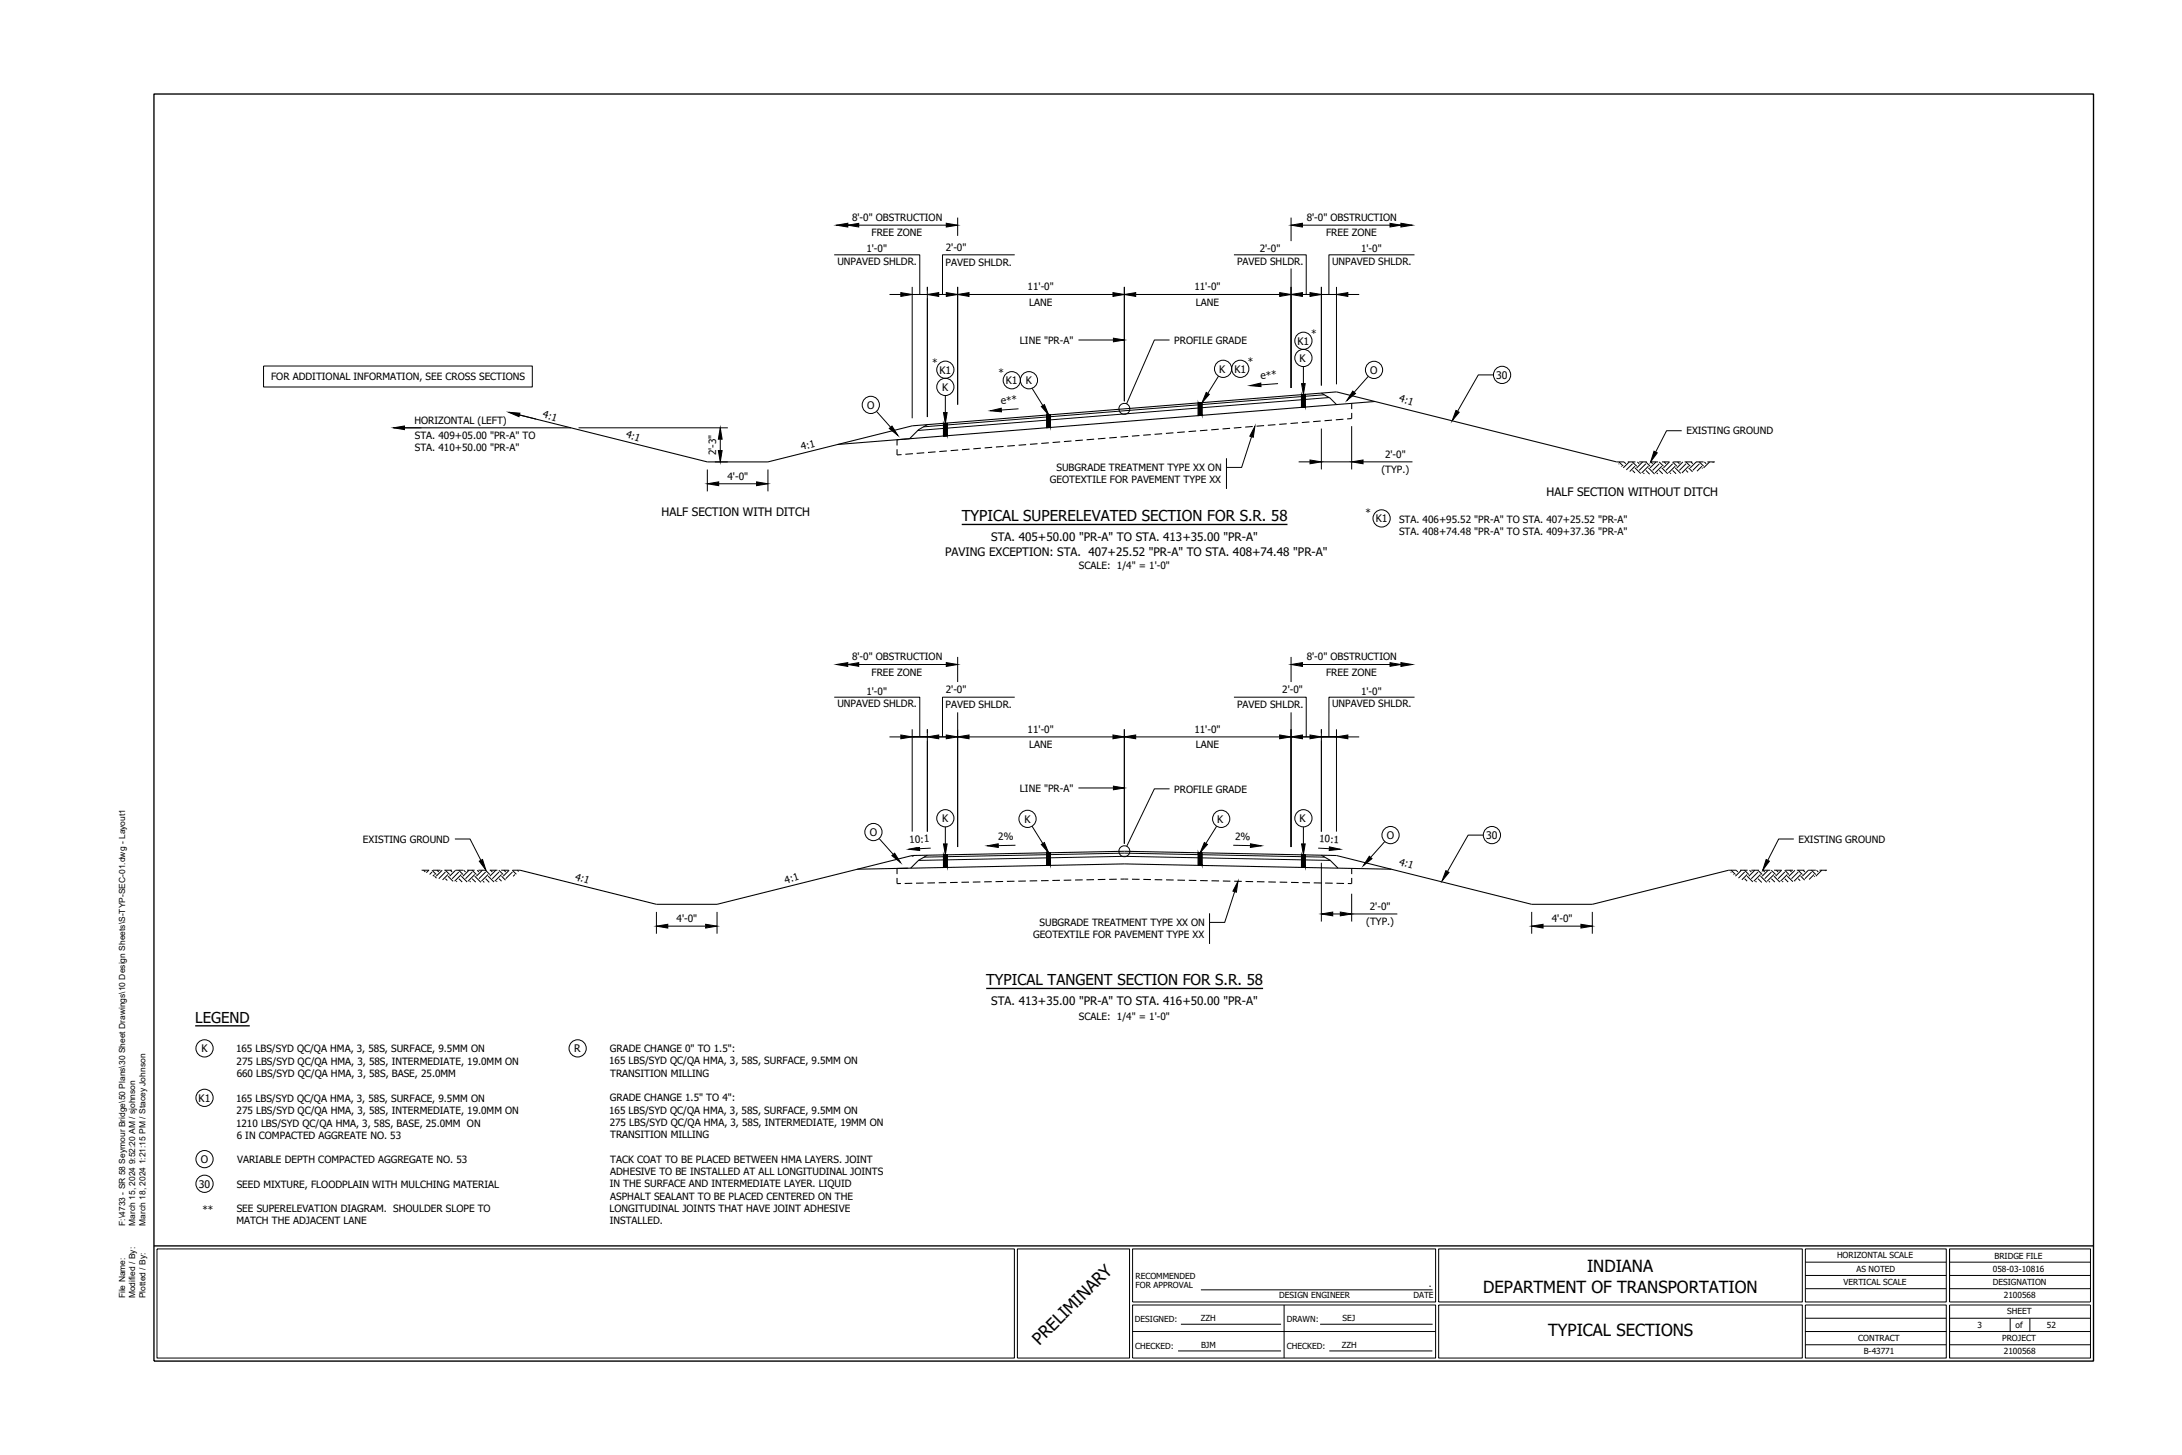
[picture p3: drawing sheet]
<svg xmlns="http://www.w3.org/2000/svg" width="914mm" height="610mm" viewBox="0 0 914 610" stroke-linecap="round" stroke-linejoin="round" font-family="sans-serif">
<defs><g id="words">
<text font-size="7.1" x="435.6" y="563.9" transform="rotate(-45 435.6 563.9)">PRELIMINARY</text>
<g font-size="7">
<text x="665.1" y="533">INDIANA</text>
<text x="621.6" y="541.6">DEPARTMENT OF TRANSPORTATION</text>
<text x="648.8" y="559.6">TYPICAL SECTIONS</text>
</g>
<g font-size="6.3">
<text x="403" y="218.4">TYPICAL SUPERELEVATED SECTION FOR S.R. 58</text>
<text x="413.3" y="412.8">TYPICAL TANGENT SECTION FOR S.R. 58</text>
<text x="81.8" y="428.5">LEGEND</text>
</g>
<text font-size="5.9" x="598.8" y="539.2">.</text>
<g font-size="4.9">
<text x="648.1" y="207.7">HALF SECTION WITHOUT DITCH</text>
<text x="277.2" y="216.1">HALF SECTION WITH DITCH</text>
<text x="415.4" y="226.5">STA. 405+50.00 &quot;PR-A&quot; TO STA. 413+35.00 &quot;PR-A&quot;</text>
<text x="396" y="232.7">PAVING EXCEPTION: STA. 407+25.52 &quot;PR-A&quot; TO STA. 408+74.48 &quot;PR-A&quot;</text>
<text x="415.4" y="420.9">STA. 413+35.00 &quot;PR-A&quot; TO STA. 416+50.00 &quot;PR-A&quot;</text>
</g>
<g font-size="4.4">
<text x="543.7" y="144.4">K1</text>
<text x="544.6" y="151.6">K</text>
<text x="393.7" y="156.5">K1</text>
<text x="421.5" y="160.9">K1</text>
<text x="429.9" y="160.9">K</text>
<text x="510.9" y="156.1">K</text>
<text x="517.3" y="156.1">K1</text>
<text x="574.3" y="156.6">O</text>
<text x="627" y="158.7">30</text>
<text x="394.8" y="163.7">K</text>
<text x="363.4" y="171.2">O</text>
<text x="576.5" y="218.8">K1</text>
<text x="394.8" y="344.4">K</text>
<text x="429.3" y="344.7">K</text>
<text x="510.1" y="344.7">K</text>
<text x="544.6" y="344.4">K</text>
<text x="364.5" y="350.2">O</text>
<text x="581.2" y="351.5">O</text>
<text x="622.8" y="351.5">30</text>
<text x="84.4" y="440.8">K</text>
<text x="240.7" y="440.8">R</text>
<text x="83.2" y="461.6">K1</text>
<text x="84.2" y="487.2">O</text>
<text x="83.3" y="497.6">30</text>
</g>
<g font-size="4.2">
<text x="357.1" y="92.6">8'-0&quot; OBSTRUCTION</text>
<text x="547.6" y="92.6">8'-0&quot; OBSTRUCTION</text>
<text x="365.2" y="99">FREE ZONE</text>
<text x="555.7" y="99">FREE ZONE</text>
<text x="363.1" y="105.7">1'-0&quot;</text>
<text x="396.3" y="105.1">2'-0&quot;</text>
<text x="527.9" y="105.7">2'-0&quot;</text>
<text x="570.4" y="105.7">1'-0&quot;</text>
<text x="350.9" y="110.8">UNPAVED SHLDR.</text>
<text x="396.3" y="111.4">PAVED SHLDR.</text>
<text x="518.4" y="110.8">PAVED SHLDR.</text>
<text x="558.2" y="110.8">UNPAVED SHLDR.</text>
<text x="430.7" y="121.7">11'-0&quot;</text>
<text x="500.5" y="121.7">11'-0&quot;</text>
<text x="431.3" y="128">LANE</text>
<text x="501.1" y="128">LANE</text>
<text x="427.4" y="144">LINE &quot;PR-A&quot;</text>
<text x="549.4" y="141">*</text>
<text x="492.1" y="144">PROFILE GRADE</text>
<text x="390.6" y="153.1">*</text>
<text x="523" y="152.8">*</text>
<text x="113.6" y="159.2">FOR ADDITIONAL INFORMATION, SEE CROSS SECTIONS</text>
<text x="418.5" y="157.5">*</text>
<text x="528.4" y="158.8" transform="rotate(-4 528.4 158.8)">e**</text>
<text x="586.1" y="168" transform="rotate(18 586.1 168)">4:1</text>
<text x="419.6" y="169.4" transform="rotate(-4 419.6 169.4)">e**</text>
<text x="173.7" y="177.5">HORIZONTAL (LEFT)</text>
<text x="227.2" y="174.8" transform="rotate(17 227.2 174.8)">4:1</text>
<text x="173.8" y="184">STA. 409+05.00 &quot;PR-A&quot; TO</text>
<text x="262.1" y="183.2" transform="rotate(18 262.1 183.2)">4:1</text>
<text x="706.7" y="182">EXISTING GROUND</text>
<text x="173.8" y="189.1">STA. 410+50.00 &quot;PR-A&quot;</text>
<text x="300.1" y="190.7" transform="rotate(-90 300.1 190.7)">2'-3&quot;</text>
<text x="336" y="188.6" transform="rotate(-14 336 188.6)">4:1</text>
<text x="580.4" y="191.8">2'-0&quot;</text>
<text x="442.7" y="197.4">SUBGRADE TREATMENT TYPE XX ON</text>
<text x="304.9" y="201">4'-0&quot;</text>
<text x="440" y="202.5">GEOTEXTILE FOR PAVEMENT TYPE XX</text>
<text x="578.9" y="198.2">(TYP.)</text>
<text x="572.2" y="216.2">*</text>
<text x="586.3" y="219.1">STA. 406+95.52 &quot;PR-A&quot; TO STA. 407+25.52 &quot;PR-A&quot;</text>
<text x="586.3" y="224.2">STA. 408+74.48 &quot;PR-A&quot; TO STA. 409+37.36 &quot;PR-A&quot;</text>
<text x="452.2" y="238.6">SCALE: 1/4&quot; = 1'-0&quot;</text>
<text x="357.1" y="276.7">8'-0&quot; OBSTRUCTION</text>
<text x="547.6" y="276.7">8'-0&quot; OBSTRUCTION</text>
<text x="365.2" y="283.1">FREE ZONE</text>
<text x="555.7" y="283.1">FREE ZONE</text>
<text x="363.1" y="291">1'-0&quot;</text>
<text x="396.3" y="290.4">2'-0&quot;</text>
<text x="537.4" y="290.4">2'-0&quot;</text>
<text x="570.4" y="291">1'-0&quot;</text>
<text x="350.9" y="296.2">UNPAVED SHLDR.</text>
<text x="396.3" y="296.8">PAVED SHLDR.</text>
<text x="518.4" y="296.8">PAVED SHLDR.</text>
<text x="558.2" y="296.2">UNPAVED SHLDR.</text>
<text x="430.7" y="307">11'-0&quot;</text>
<text x="500.5" y="307">11'-0&quot;</text>
<text x="431.3" y="313.4">LANE</text>
<text x="501.1" y="313.4">LANE</text>
<text x="427.4" y="331.7">LINE &quot;PR-A&quot;</text>
<text x="492.1" y="332">PROFILE GRADE</text>
<text x="152.1" y="353.1">EXISTING GROUND</text>
<text x="381.2" y="353.2" transform="rotate(-3 381.2 353.2)">10:1</text>
<text x="418.3" y="351.9" transform="rotate(-1 418.3 351.9)">2%</text>
<text x="517.6" y="351.8" transform="rotate(1 517.6 351.8)">2%</text>
<text x="552.8" y="352.8" transform="rotate(3 552.8 352.8)">10:1</text>
<text x="753.7" y="353.1">EXISTING GROUND</text>
<text x="586.1" y="362.2" transform="rotate(18 586.1 362.2)">4:1</text>
<text x="240.7" y="368.6" transform="rotate(18 240.7 368.6)">4:1</text>
<text x="329.3" y="370.4" transform="rotate(-18 329.3 370.4)">4:1</text>
<text x="574.1" y="381.2">2'-0&quot;</text>
<text x="283.5" y="386.4">4'-0&quot;</text>
<text x="435.7" y="388">SUBGRADE TREATMENT TYPE XX ON</text>
<text x="572.6" y="387.6">(TYP.)</text>
<text x="650.3" y="386.4">4'-0&quot;</text>
<text x="432.9" y="393.1">GEOTEXTILE FOR PAVEMENT TYPE XX</text>
<text x="452.2" y="427.3">SCALE: 1/4&quot; = 1'-0&quot;</text>
<text x="98.9" y="440.8">165 LBS/SYD QC/QA HMA, 3, 58S, SURFACE, 9.5MM ON</text>
<text x="255.6" y="440.8">GRADE CHANGE 0&quot; TO 1.5&quot;:</text>
<text x="99.1" y="446">275 LBS/SYD QC/QA HMA, 3, 58S, INTERMEDIATE, 19.0MM ON</text>
<text x="255.3" y="446">165 LBS/SYD QC/QA HMA, 3, 58S, SURFACE, 9.5MM ON</text>
<text x="99.2" y="451.3">660 LBS/SYD QC/QA HMA, 3, 58S, BASE, 25.0MM</text>
<text x="255.7" y="451.1">TRANSITION MILLING</text>
<text x="98.9" y="461.6">165 LBS/SYD QC/QA HMA, 3, 58S, SURFACE, 9.5MM ON</text>
<text x="255.6" y="461.3">GRADE CHANGE 1.5&quot; TO 4&quot;:</text>
<text x="99.1" y="466.8">275 LBS/SYD QC/QA HMA, 3, 58S, INTERMEDIATE, 19.0MM ON</text>
<text x="255.3" y="466.6">165 LBS/SYD QC/QA HMA, 3, 58S, SURFACE, 9.5MM ON</text>
<text x="98.9" y="472">1210 LBS/SYD QC/QA HMA, 3, 58S, BASE, 25.0MM ON</text>
<text x="255.5" y="471.8">275 LBS/SYD QC/QA HMA, 3, 58S, INTERMEDIATE, 19MM ON</text>
<text x="99.2" y="477.1">6 IN COMPACTED AGGREATE NO. 53</text>
<text x="255.7" y="476.9">TRANSITION MILLING</text>
<text x="99.4" y="487.4">VARIABLE DEPTH COMPACTED AGGREGATE NO. 53</text>
<text x="255.7" y="487.1">TACK COAT TO BE PLACED BETWEEN HMA LAYERS. JOINT</text>
<text x="99.2" y="497.6">SEED MIXTURE, FLOODPLAIN WITH MULCHING MATERIAL</text>
<text x="255.5" y="497.4">IN THE SURFACE AND INTERMEDIATE LAYER. LIQUID</text>
<text x="255.7" y="492.3">ADHESIVE TO BE INSTALLED AT ALL LONGITUDINAL JOINTS</text>
<text x="255.7" y="502.6">ASPHALT SEALANT TO BE PLACED CENTERED ON THE</text>
<text x="84.9" y="508">**</text>
<text x="99.2" y="507.8">SEE SUPERELEVATION DIAGRAM. SHOULDER SLOPE TO</text>
<text x="255.4" y="507.7">LONGITUDINAL JOINTS THAT HAVE JOINT ADHESIVE</text>
<text x="99.1" y="513">MATCH THE ADJACENT LANE</text>
<text x="255.5" y="512.8">INSTALLED.</text>
</g>
<g font-size="3.5">
<text x="52.4" y="513.5" transform="rotate(-90 52.4 513.5)">F:\4733 - SR 58 Seymour Bridge\50 Plans\30 Sheet Drawings\10 Design Sheets\S-TYP-SEC-01.dwg - Layout1</text>
<text x="56.7" y="513.5" transform="rotate(-90 56.7 513.5)">March 15, 2024 9:52:20 AM / sjohnson</text>
<text x="61" y="513.5" transform="rotate(-90 61 513.5)">March 18, 2024 1:21:15 PM / Stacey Johnson</text>
<text x="769.8" y="527.2">HORIZONTAL SCALE</text>
<text x="835.8" y="527.3">BRIDGE FILE</text>
<text x="777.9" y="532.8">AS NOTED</text>
<text x="835.2" y="532.8">058-03-10816</text>
<text x="475.9" y="535.8">RECOMMENDED</text>
<text x="475.9" y="539.7">FOR APPROVAL</text>
<text x="772.6" y="538.3">VERTICAL SCALE</text>
<text x="835.2" y="538.4">DESIGNATION</text>
<text x="52.4" y="544" transform="rotate(-90 52.4 544)">File Name:</text>
<text x="56.7" y="544" transform="rotate(-90 56.7 544)">Modified / By:</text>
<text x="61" y="544" transform="rotate(-90 61 544)">Plotted / By:</text>
<text x="536.1" y="544">DESIGN ENGINEER</text>
<text x="592.3" y="544">DATE</text>
<text x="839.7" y="544">2100568</text>
<text x="841.1" y="550.7">SHEET</text>
<text x="475.6" y="554">DESIGNED:</text>
<text x="503.2" y="553.6">ZZH</text>
<text x="539.2" y="554.1">DRAWN:</text>
<text x="562.6" y="553.6">SEJ</text>
<text x="828.8" y="556.3">3</text>
<text x="844.7" y="556.3">of</text>
<text x="857.8" y="556.2">52</text>
<text x="778.7" y="561.8">CONTRACT</text>
<text x="839" y="561.8">PROJECT</text>
<text x="475.8" y="565.2">CHECKED:</text>
<text x="503.3" y="564.7">BJM</text>
<text x="539.3" y="565.2">CHECKED:</text>
<text x="562.3" y="564.7">ZZH</text>
<text x="781" y="567.4">B-43771</text>
<text x="839.7" y="567.5">2100568</text>
</g>
</g></defs>
<!-- layer: ROAD-LITE-PR -->
<path d="M554.9 165.4l-167.9 13.4M557 166.6l-172.4 13.8M555.2 359.1l-84-1.7-84 1.7M557.5 360.5l-86.3-1.7-86.3 1.7" fill="none" stroke="#000" stroke-width=".42"/>
<!-- layer: ROAD-DASHED-PR -->
<g fill="none" stroke="#000" stroke-width=".44">
<path d="M510.7 179.8l-3.1 .3M515.5 179.5l-3.2 .2M520.2 179.1l-3.1 .2M525 178.7l-3.2 .2M529.7 178.3l-3.1 .3M534.5 177.9l-3.2 .3M539.2 177.5l-3.1 .3M544 177.2l-3.2 .2M548.7 176.8l-3.2 .2M553.5 176.4l-3.2 .3M558.2 176l-3.1 .3M563 175.6l-3.2 .3"/>
<path d="M566.4 169v2.4M566.4 173v2.4l-1.9 .1M375.9 184.2v2.4M375.9 188.2v2.4l1.9-.1M382.6 190.1l-3.2 .2M387.3 189.7l-3.2 .2M392 189.3l-3.1 .3M396.8 188.9l-3.2 .3M401.6 188.6l-3.2 .2M406.3 188.2l-3.2 .2M411 187.8l-3.1 .2M415.8 187.4l-3.2 .3"/>
<path d="M420.5 187l-3.1 .3M425.3 186.7l-3.2 .2M430 186.3l-3.1 .2M434.8 185.9l-3.2 .3M439.5 185.5l-3.1 .3M444.3 185.1l-3.2 .3M449 184.8l-3.1 .2M453.8 184.4l-3.2 .2M458.5 184l-3.1 .3M463.3 183.6l-3.2 .3M468 183.2l-3.2 .3M472.8 182.9l-3.2 .2"/>
<path d="M477.5 182.5l-3.2 .2M482.3 182.1l-3.2 .3M487 181.7l-3.2 .3M491.7 181.3l-3.1 .3M496.5 181l-3.2 .2M501.2 180.6l-3.1 .2M506 180.2l-3.2 .3M375.9 363.9v2.3M375.9 367.8v2.4h1.6M382.3 370.1h-3.2M387.1 370h-3.2M391.8 369.9l-3.2 .1"/>
<path d="M396.6 369.8h-3.2M401.3 369.7l-3.2 .1M406.1 369.6l-3.2 .1M410.8 369.5l-3.1 .1M415.6 369.4l-3.2 .1M420.4 369.3l-3.2 .1M425.1 369.2l-3.1 .1M429.9 369.1l-3.2 .1M434.7 369l-3.2 .1M439.4 368.9l-3.2 .1M444.2 368.8l-3.2 .1M448.9 368.7l-3.1 .1"/>
<path d="M453.7 368.6l-3.2 .1M458.5 368.6h-3.2M463.2 368.4l-3.1 .1M468 368.4h-3.2M469.6 368.3h3.2M474.4 368.4h3.1M479.1 368.4l3.2 .1M483.9 368.6h3.2M488.7 368.6l3.1 .1M493.4 368.7l3.2 .1M498.2 368.8l3.2 .1M502.9 368.9l3.2 .1"/>
<path d="M507.7 369l3.2 .1M512.5 369.1l3.1 .1M517.2 369.2l3.2 .1M522 369.3l3.1 .1M526.7 369.4l3.2 .1M531.5 369.5l3.2 .1M536.3 369.6l3.1 .1M541 369.7l3.2 .1M545.8 369.8h3.2M550.5 369.9l3.2 .1M555.3 370h3.2M560.1 370.1h3.1"/>
<path d="M566.4 363.9v2.3M566.4 367.8v2.4h-1.6"/>
</g>
<!-- layer: TEXT-L180 -->
<path d="M403 219.7h136.5M413.3 414.1h116M81.8 429.8h22.9" fill="none" stroke="#000" stroke-width=".57"/>
<!-- layer: ROAD-PR -->
<path d="M388.6 177.9l-3.6 2.1-3.8 3.8-30.2 2.4M553.7 164.7l3.7 2.1 2.7 2.7M560.1 164.2l-177.8 14.2M576.2 168.2l-200.3 16M382.3 358.4l88.9-1.7 88.9 1.7M388.6 358.3l-3.6 2.1-3.4 3.3M553.7 358.3l3.7 2.1 3.3 3.3M375.9 363.9l95.3-1.9 111.9 2.2M380.6 363.7l-21.3 .5" fill="none" stroke="#000" stroke-width=".44"/>
<!-- layer: ROAD-HMA-PR -->
<g fill="#000" stroke="#000" stroke-width=".42">
<path d="M395.4 177.5h1.6v5.1zM395.4 177.5l1.6-.1zM438.6 173.9h1.6v5.2zM438.6 173.9l1.6-.1zM502.1 168.8h1.6v5.2zM502.1 168.8l1.6-.1zM545.4 165.4h1.6v5.2zM545.4 165.4l1.6-.2zM395.4 358.2h1.6v5.2zM395.4 358.2l1.6-.1zM438.6 357.3h1.6v5.3zM438.6 357.3h1.6z"/>
<path d="M502.1 357.3h1.6zM502.1 357.3h1.6v5.3zM545.4 358.1l1.6 .1zM545.4 358.2h1.6v5.2z"/>
<path d="M395.4 177.5v5.1h1.6zM395.4 182.6h1.6z"/>
<path d="M438.6 173.9v5.2h1.6zM438.6 179.1h1.6z"/>
<path d="M502.1 168.8v5.2h1.6zM502.1 174h1.6z"/>
<path d="M545.4 165.4v5.2h1.6zM545.4 170.6h1.6z"/>
<path d="M395.4 358.2v5.2h1.6zM395.4 363.4h1.6z"/>
<path d="M438.6 357.3v5.3h1.6zM438.6 362.6h1.6z"/>
<path d="M502.1 357.3v5.3h1.6zM502.1 362.6h1.6z"/>
<path d="M545.4 358.2v5.2h1.6zM545.4 363.4l1.6 .1z"/>
</g>
<path d="M440.2 179.1v-5.3l-1.6 .1v5.3M503.7 174v-5.3l-1.6 .1v5.3M547 170.6v-5.4l-1.6 .2v5.3M397 182.6v-5.2l-1.6 .1v5.2M395.4 358.2l1.6-.1v5.3l-1.6 .1zM545.4 358.1l1.6 .1v5.3l-1.6-.1zM440.2 362.6v-5.3h-1.6v5.3M502.1 362.6v-5.3h1.6v5.3" fill="none" stroke="#000" stroke-width=".42"/>
<!-- layer: TEXT-ANNO -->
<g fill="none" stroke="#000" stroke-width=".42">
<path d="M355.3 94.3h41.3M401.3 91.2v7.6M541 91.2v9.8M545.8 94.3h41.3M349.6 106.8h35.8v16.6M425.2 106.8h-30.2v16.6M517.1 106.8h30.3v16.6M541 112.5v50M592.8 106.8h-35.9v16.6M372.7 123.4h4.8M382.3 120.2v55M388.6 123.4h-6.3h6.3"/>
<path d="M388.6 120.2v54.5M390.2 123.4h7.9M401.3 120.2v49.3M406.1 123.4h60.3M471.2 120.2v47.9M475.9 123.4h60.4M544.2 123.4h9.5M553.7 120.2v41.3M560.1 123.4h-6.4h6.4M560.1 120.2v40.8M564.8 123.4h4.8M110.4 153.4h112.7v8.7h-112.7z"/>
<path d="M451.9 142.5h14.7M490.1 142.5h-6.3l-11.7 26.7M510.6 157.6l-4.5 7.2M546.2 153.6v7.1M573.4 157.7l-5.9 6.7M625.9 157.1h-6.4l-8.7 15.2M169.5 179.2h7.1M217.7 173.8l6.9 1.8M242.4 179.2h62.6M367.3 172.3l5.9 6.7M396.2 165.7v7.2M426.8 171.3l-7.1 .5"/>
<path d="M432.5 162.7l4.5 7.2M535.6 160.7l-7.2 .5M553.7 179.6v17.1M566.4 178.5v18.2M296.4 196.7v9.2M299.6 193.5h5.4M301.8 184v4.8M321.8 196.7v9.2M514 192v12.9M524.5 183l-4.2 12.8h-6.3M544.2 193.5h4.8M553.7 193.5h12.7"/>
<path d="M571.2 193.5h20.7M704.7 180.5h-6.3l-4.6 8.9M301.2 202.7h15.9M355.3 278.4h41.3M401.3 275.2v10.6M541 275.2v10.6M545.8 278.4h41.3M349.6 292.1h35.8v16.6M401.3 298.5v56.4M425.2 292.1h-30.2v16.6M517.1 292.1h30.3v16.6M541 298.5v56.4"/>
<path d="M592.8 292.1h-35.9v16.6M372.7 308.7h4.8M382.3 305.6v42.8M388.6 308.7h-6.3h6.3M388.6 305.6v42.8M390.2 308.7h7.9M406.1 308.7h60.3M471.2 305.6v47.9M475.9 308.7h60.4M544.2 308.7h8M553.7 308.7h6.4h-6.4M553.7 305.6v42.8"/>
<path d="M560.1 305.6v42.8M564.8 308.7h4.8M451.9 330.1h14.7M490.1 330.5h-6.3l-11.6 24.1M190.6 351.5h6.4l4.5 8.9M368.4 351.3l5.9 6.7M390 355.3l-4.6 .3M396.2 346.4v7.2M425.5 354.1l-7.2 .2M432.5 346.2l4.5 7.2M509.9 346.2l-4.6 7.2M516.8 354.1l7.2 .2"/>
<path d="M546.2 346.4v7.2M552.4 355.3l4.7 .3M580.3 352.6l-5.9 6.6M621.6 349.9h-6.3l-8.7 15.2M751.7 351.5h-6.3l-4.6 8.9M517.4 373.6l-4.2 12.9h-6.3M553.7 361.5v24.6M566.4 374.4v11.7M275.1 382.1v9.1M279.8 388h15.9M300.5 382.1v9.1M506.9 382.6v12.9"/>
<path d="M558.5 382.9h3.2M566.4 382.9h19.2M641.9 382.1v9.1M646.6 388h15.9M667.3 382.1v9.1"/>
<circle cx="396.2" cy="154.9" r="3.6"/>
<circle cx="424" cy="159.3" r="3.6"/>
<circle cx="431.2" cy="159.3" r="3.6"/>
<circle cx="512.6" cy="154.5" r="3.6"/>
<circle cx="519.8" cy="154.5" r="3.6"/>
<circle cx="546.2" cy="142.8" r="3.6"/>
<circle cx="546.2" cy="150" r="3.6"/>
<circle cx="575.8" cy="155" r="3.6"/>
<circle cx="629.5" cy="157.1" r="3.6"/>
<circle cx="364.9" cy="169.6" r="3.6"/>
<circle cx="396.2" cy="162.1" r="3.6"/>
<circle cx="471.2" cy="171.3" r="2.3"/>
<circle cx="579" cy="217.2" r="3.6"/>
<circle cx="366" cy="348.6" r="3.6"/>
<circle cx="396.2" cy="342.8" r="3.6"/>
<circle cx="430.6" cy="343.1" r="3.6"/>
<circle cx="471.2" cy="356.6" r="2.3"/>
<circle cx="511.8" cy="343.1" r="3.6"/>
<circle cx="546.2" cy="342.8" r="3.6"/>
<circle cx="582.7" cy="349.9" r="3.6"/>
<circle cx="625.2" cy="349.9" r="3.6"/>
<circle cx="85.7" cy="439.2" r="3.6"/>
<circle cx="242.1" cy="439.2" r="3.6"/>
<circle cx="85.7" cy="460" r="3.6"/>
<circle cx="85.7" cy="485.6" r="3.6"/>
<circle cx="85.7" cy="496" r="3.6"/>
</g>
<g fill="#000" stroke="#000" stroke-width=".42">
<path d="M350.5 94.3l4.8-.8v1.6zM355.3 94.3l4.6-.7v1.5zM396.6 93.5l4.7 .8-4.7 .8zM541 94.3l4.8-.8v1.6zM582.5 93.6l4.6 .7-4.6 .8zM587.1 93.5l4.7 .8-4.7 .8zM377.5 122.6l4.8 .8-4.8 .8zM388.6 123.4l4.8-.8v1.6zM396.6 122.6l4.7 .8-4.7 .8zM401.3 123.4l4.8-.8v1.6zM466.4 122.6l4.8 .8-4.8 .8zM471.2 123.4l4.7-.8v1.6z"/>
<path d="M536.3 122.6l4.7 .8-4.7 .8zM541 123.4l4.8-.8v1.6zM549 122.6l4.7 .8-4.7 .8zM560.1 123.4l4.7-.8v1.6zM466.6 141.7l4.6 .8-4.6 .7zM213.2 172.7l4.7 .4-.4 1.5zM372.7 179.5l1.1-1 2.5 3.9zM395.4 172.9h1.5l-.7 4.5zM415.1 172.1l4.5-1.1 .1 1.6zM436.4 170.3l1.3-.8 1.7 4.3zM505.5 164.4l1.3 .8-3.1 3.5zM523.8 161.6l4.5-1.1 .1 1.5z"/>
<path d="M545.4 160.7h1.6l-.8 4.6zM566.9 163.9l1.1 .9-3.5 3zM610.2 172l1.3 .7-3 3.6zM164.9 179.2l4.6-.7v1.5zM301 188.8h1.6l-.8 4.7zM301.8 179.2l.8 4.8h-1.6zM525.9 178.6l-.7 4.6-1.5-.5zM549 192.7l4.7 .8-4.7 .8zM566.4 193.5l4.8-.8v1.6zM693.1 189l1.4 .7-2.8 3.8zM296.4 202.7l4.8-.8v1.6zM317.1 201.9l4.7 .8-4.7 .8z"/>
<path d="M350.5 278.4l4.8-.8v1.6zM355.3 278.4l4.6-.8v1.6zM396.6 277.6l4.7 .8-4.7 .8zM541 278.4l4.8-.8v1.6zM582.5 277.6l4.6 .8-4.6 .8zM587.1 277.6l4.7 .8-4.7 .8zM377.5 307.9l4.8 .8-4.8 .8zM388.6 308.7l4.8-.8v1.6zM396.6 307.9l4.7 .8-4.7 .8zM401.3 308.7l4.8-.8v1.6zM466.4 307.9l4.8 .8-4.8 .8zM471.2 308.7l4.7-.8v1.6z"/>
<path d="M536.3 307.9l4.7 .8-4.7 .8zM541 308.7l4.8-.8v1.6zM549 307.9l4.7 .8-4.7 .8zM560.1 308.7l4.7-.8v1.6zM466.6 329.4l4.6 .7-4.6 .8zM373.8 358.5l1.1-1 2.5 3.9zM380.8 355.8l4.5-1 .1 1.5zM395.4 353.6h1.5l-.7 4.5zM413.8 354.4l4.5-.9 .1 1.5zM436.4 353.8l1.3-.8 1.7 4.3zM504.7 353l1.3 .8-3.1 3.5zM524 353.5l4.6 .9-4.6 .6z"/>
<path d="M545.4 353.6h1.6l-.8 4.5zM557.1 354.8l4.5 1-4.6 .5zM573.8 358.7l1.2 1-3.6 3zM200.9 360.8l1.3-.7 1.4 4.4zM518.8 369.3l-.7 4.5-1.4-.4zM605.9 364.8l1.3 .7-2.9 3.6zM740.1 360.1l1.4 .7-2.8 3.7zM275.1 388l4.7-.8v1.6zM295.7 387.2l4.8 .8-4.8 .8zM553.7 382.9l4.8-.8v1.6zM561.7 382.1l4.7 .8-4.7 .8zM641.9 388l4.7-.8v1.6z"/>
<path d="M662.5 387.2l4.8 .8-4.8 .8z"/>
</g>
<!-- layer: TEXT-L120 -->
<path d="M379.9 348.7l.3 6.2 10.8-6.8zM380.2 354.9l10.8-6.8 .3 6.2z" fill="#fff" stroke="#fff" stroke-width=".42"/>
<!-- layer: STRU-HATCH-EX -->
<g fill="none" stroke="#000" stroke-width=".42">
<path d="M678.5 193.5l1.8 1.8M678.5 194.3l-.2 .2M679.6 195.3l-.2 .2M680.6 193.5l.7 .8M682.8 193.5l-2.5 2.5M684.1 193.5l1.8 1.8M684.1 197.1l1.1 1M684.1 194.3l-2.6 2.6M685.2 195.3l-2.2 2.2M685.2 196l2.4 2.4M686.2 193.5l.7 .8M688.4 193.5l-2.5 2.5"/>
<path d="M688.7 198.1l.4 .4M689.7 193.5l1.8 1.8M689.7 197.1l1.6 1.6M689.7 194.3l-2.8 2.8M690.8 196l2.6 2.6M690.8 195.3l-2.8 2.8M691.8 193.5l.8 .8M694 193.5l-2.5 2.5M694.3 198.1l.4 .5M695.3 193.5l1.8 1.8M695.3 194.3l-2.7 2.8M695.3 197.1l1.5 1.4"/>
<path d="M696.4 195.3l-2.8 2.8M696.4 196l2.5 2.5M697.4 193.5l.8 .8M699.6 193.5l-2.5 2.5M699.9 198.1l.4 .4M700.9 193.5l1.8 1.8M701 197.1l1.4 1.4M701 194.3l-2.8 2.8M702 195.3l-2.8 2.8M702 196l2.3 2.4M703 193.5l.8 .8M705.2 193.5l-2.5 2.5"/>
<path d="M705.5 198.1l.1 .1M706.5 193.5l1.8 1.8M706.6 197.1l.8 .8M706.6 194.3l-2.8 2.8M707.6 196l1.7 1.7M707.6 195.3l-2.8 2.8M708.6 193.5l.8 .8M710.8 193.5l-2.5 2.5M712.1 193.5l1.8 1.8M712.2 194.3l-2.8 2.8M713.2 196l.3 .3M713.2 195.3l-2 2.1"/>
<path d="M714.2 193.5l.8 .8M716.4 193.5l-2.5 2.5M717.7 193.5l.4 .3M177.5 364.6l.7 .7M179.7 364.6l-1 1M181 364.6l1.8 1.8M181.1 365.3l-1.1 1.1M182.1 366.4l-.7 .7M182.1 367.1l.8 .8M183.1 364.6l.8 .7M185.3 364.6l-2.5 2.5M186.6 364.6l1.8 1.8"/>
<path d="M186.7 365.3l-2.8 2.9M186.7 368.2l.8 .7M187.7 366.4l-2.2 2.3M187.7 367.1l2.2 2.2M188.7 364.6l.8 .7M190.9 364.6l-2.5 2.5M191.2 369.2l.3 .3M192.2 364.6l1.8 1.8M192.3 365.3l-2.8 2.9M192.3 368.2l1.4 1.3M193.3 366.4l-2.8 2.8M193.3 367.1l2.5 2.4"/>
<path d="M194.3 364.6l.8 .7M196.6 364.6l-2.6 2.5M196.8 369.2l.4 .3M197.8 364.6l1.8 1.8M197.9 368.2l1.4 1.4M197.9 365.3l-2.8 2.9M198.9 367.1l2.6 2.6M198.9 366.4l-2.7 2.8M200 364.6l.7 .7M202.2 364.6l-2.6 2.5M202.5 369.2l.4 .5M203.5 364.6l1.8 1.8"/>
<path d="M203.5 368.2l1.5 1.5M203.5 365.3l-2.8 2.9M204.6 366.4l-2.8 2.8M204.6 367.1l2.4 2.4M205.6 364.6l.7 .7M207.8 364.6l-2.5 2.5M208.1 369.2l.2 .2M209.1 364.6l1.8 1.8M209.1 368.2l1.1 1M209.1 365.3l-2.8 2.9M210.2 367.1l1.6 1.7M210.2 366.4l-2.8 2.8"/>
<path d="M211.2 364.6l.7 .7M213.4 364.6l-2.5 2.5M214.7 364.6l1.7 1.7M214.7 365.3l-2.8 2.9M215.8 366.4l-.8 .8M216.8 364.6l.5 .5M725.4 364.6l1.9 1.8M725.5 365.3l-.2 .2M726.5 366.4l-.1 .1M727.6 364.6l.7 .7M729.8 364.6l-2.5 2.5M731.1 364.6l1.8 1.8"/>
<path d="M731.1 365.3l-2.6 2.6M731.1 368.2l1.1 1M732.2 366.4l-2.2 2.2M732.2 367.1l2.3 2.4M733.2 364.6l.7 .7M735.4 364.6l-2.5 2.5M735.7 369.2l.4 .4M736.7 364.6l1.8 1.8M736.7 365.3l-2.8 2.9M736.7 368.2l1.6 1.5M737.8 366.4l-2.8 2.8M737.8 367.1l2.5 2.6"/>
<path d="M738.8 364.6l.7 .7M741 364.6l-2.5 2.5M741.3 369.2l.4 .4M742.3 364.6l1.8 1.8M742.3 365.3l-2.8 2.9M742.3 368.2l1.5 1.4M743.4 367.1l2.4 2.4M743.4 366.4l-2.8 2.8M744.4 364.6l.8 .7M746.6 364.6l-2.5 2.5M746.9 369.2l.3 .3M747.9 364.6l1.8 1.8"/>
<path d="M747.9 368.2l1.5 1.3M747.9 365.3l-2.7 2.9M749 366.4l-2.8 2.8M749 367.1l2.3 2.3M750 364.6l.8 .7M752.2 364.6l-2.5 2.5M752.5 369.2h.1M753.5 364.6l1.8 1.8M753.6 365.3l-2.8 2.9M753.6 368.2l.8 .8M754.6 366.4l-2.8 2.8M754.6 367.1l1.7 1.6"/>
<path d="M755.6 364.6l.8 .7M757.8 364.6l-2.5 2.5M759.1 364.6l1.8 1.8M759.2 365.3l-2.8 2.9M760.2 367.1l.3 .2M760.2 366.4l-2.1 2.1M761.2 364.6l.8 .7M763.4 364.6l-2.5 2.5M764.8 364.6l.2 .3"/>
</g>
<!-- layer: PVTM-ROAD-EX -->
<g fill="none" stroke="#000" stroke-width=".42">
<path d="M677.4 193.5h3.2M682.2 193.5h3.1M686.9 193.5h3.2M691.7 193.5h3.2M696.4 193.5h3.2M701.2 193.5h3.2M706 193.5h3.1M710.7 193.5h3.2M715.5 193.5h3.2M176.7 364.6h3.2M181.4 364.6h3.2M186.2 364.6h3.2"/>
<path d="M191 364.6h3.1M195.7 364.6h3.2M200.5 364.6h3.2M205.3 364.6h3.1M210 364.6h3.2M214.8 364.6h3.1M724.4 364.6h3.2M729.2 364.6h3.1M733.9 364.6h3.2M738.7 364.6h3.2M743.5 364.6h3.1M748.2 364.6h3.2"/>
<path d="M753 364.6h3.2M757.7 364.6h3.2M762.5 364.6h3.1"/>
</g>
<!-- layer: PVMT-ROAD-PR -->
<path d="M164.9 179.2h74.4M213.2 172.7l83.2 20.8h25.4l60.5-15.1M560.1 164.2l117.3 29.3M382.3 358.4l-81.8 20.5h-25.4l-57.2-14.3M560.1 358.4l81.8 20.5h25.4l57.1-14.3" fill="none" stroke="#000" stroke-width=".44"/>
<!-- layer: ROAD-PR -->
<circle cx="382.3" cy="358.7" r=".22" fill="#000"/>
<!-- layer: XR-TITLE|SH-BORD-BLKS -->
<g fill="none" stroke="#000" stroke-width=".42">
<path d="M65.8 523.3h359.3v45.7h-359.3zM426.4 523.3h47v45.7h-47zM474.6 523.3h127v22.2h-127zM602.9 523.3h152.4v22.2h-152.4zM756.6 523.3h59v22.2h-59zM756.6 539.9h59M756.6 534.4h59M756.6 528.8h59M817 523.3h59v22.2h-59zM817 523.3v22.2M817 539.9h59M817 534.4h59"/>
<path d="M817 528.8h59M474.6 546.8h127v22.2h-127zM474.6 557.9h127M494.9 554.8h42M503.3 540.4h97.1M538.1 546.8v22.2M553.2 554.8h47.2M602.9 546.8h152.4v22.2h-152.4zM756.6 557.9h59v11.1h-59zM756.6 546.8h59v11.1h-59zM756.6 552.3h59M817 546.8h59v22.2h-59z"/>
<path d="M817 557.9h59M817 552.3h59M817 546.8v22.2M842.4 552.3v5.6M850.6 552.3v5.6M493.7 566h43.2M557.1 566h43.1M756.6 563.4h59M817 563.4h59"/>
</g>
<!-- layer: XR-TITLE|SH-BORD-FRAM -->
<path d="M64.5 39.4h812.8v530.9h-812.8zM64.5 522h812.8" fill="none" stroke="#000" stroke-width=".57"/>
<use href="#words"/>
</svg>
